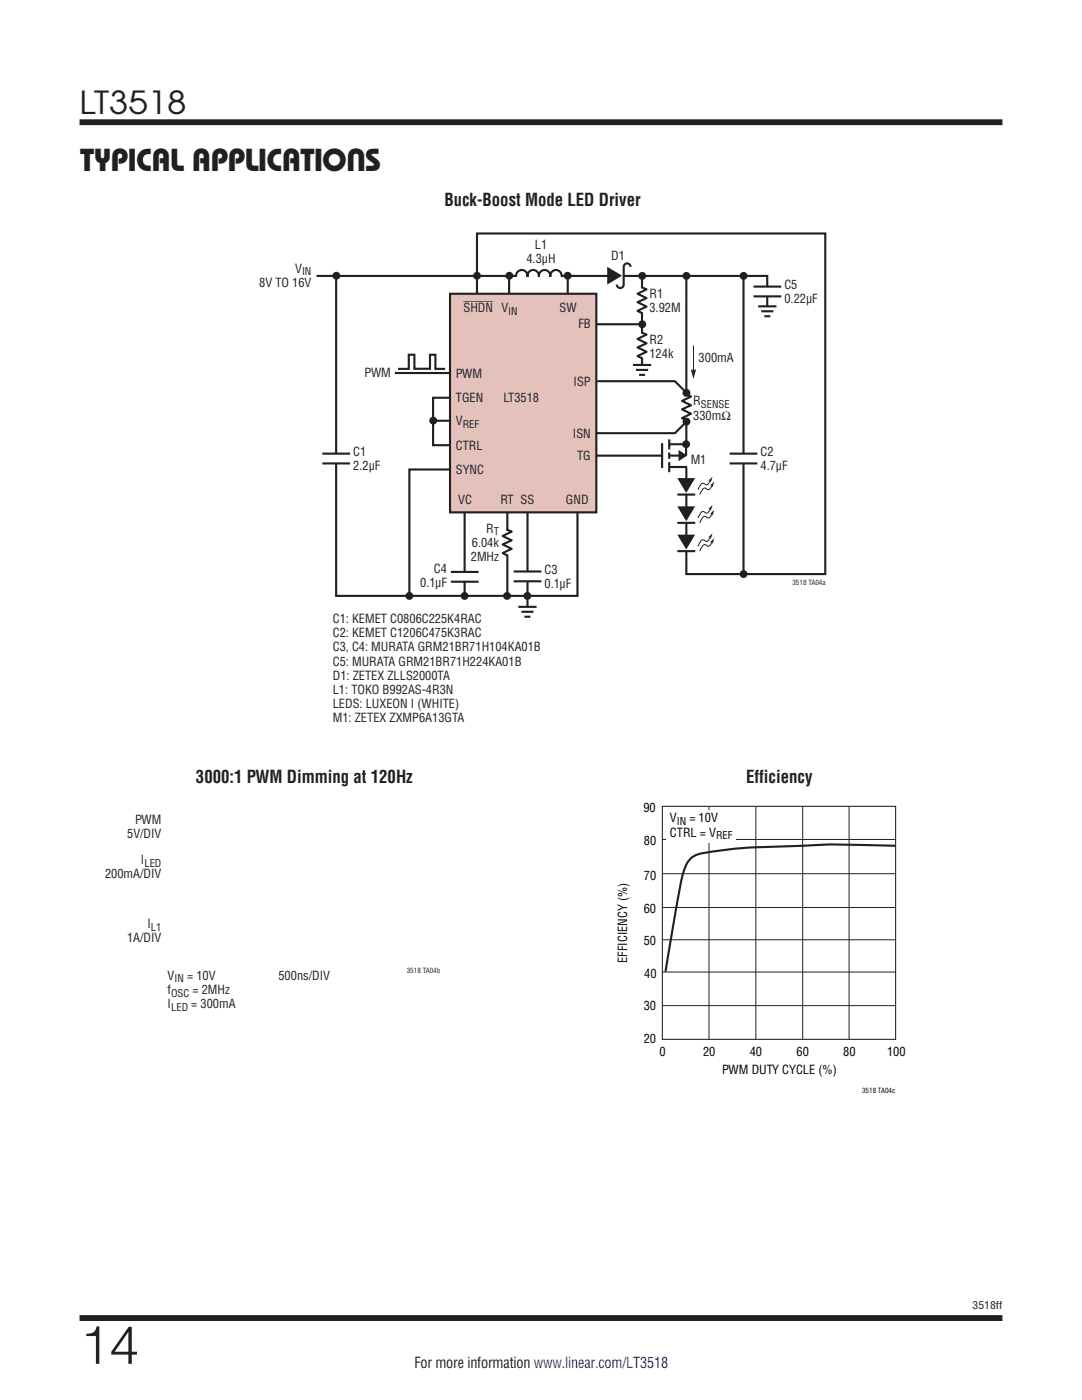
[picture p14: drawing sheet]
<svg xmlns="http://www.w3.org/2000/svg" width="216mm" height="279mm" viewBox="0 0 216 279" stroke-linecap="round" stroke-linejoin="round" font-family="sans-serif">
<defs><g id="words">
<text font-size="10.6" fill="#231f20" x="15.9" y="272.2">14</text>
<g font-size="6.3" fill="#231f20">
<text x="15.9" y="22.8">LT3518</text>
<text x="16" y="34.1">Typical Applications</text>
</g>
<g font-size="3.5" fill="#231f20">
<text x="88.7" y="41.2">Buck-Boost Mode LED Driver</text>
<text x="39.1" y="156.2">3000:1 PWM Dimming at 120Hz</text>
<text x="148.9" y="156.2">Efficiency</text>
</g>
<text font-size="3" fill="#231f20" x="82.7" y="273.1">For more information www.linear.com/LT3518</text>
<g font-size="2.5" fill="#231f20">
<text x="105.1" y="52.6">4.3µH</text>
<text x="106.7" y="49.8">L1</text>
<text x="121.9" y="51.9">D1</text>
<text x="51.7" y="57.3">8V TO 16V</text>
<text x="58.9" y="54.4">V</text>
<text x="129.6" y="59.4">R1</text>
<text x="156.5" y="57.7">C5</text>
<text x="92.5" y="62.3">SHDN V</text>
<text x="111.7" y="62.3">SW</text>
<text x="115.4" y="65.5">FB</text>
<text x="129.6" y="62.2">3.92M</text>
<text x="156.5" y="60.5">0.22µF</text>
<text x="129.6" y="68.6">R2</text>
<text x="129.6" y="71.4">124k</text>
<text x="72.7" y="75.3">PWM</text>
<text x="90.9" y="75.5">PWM</text>
<text x="114.5" y="77">ISP</text>
<text x="139.4" y="72.3">300mA</text>
<text x="91" y="80.1">TGEN</text>
<text x="100.5" y="80.2">LT3518</text>
<text x="138.3" y="80.9">R</text>
<text x="138.3" y="83.7">330mΩ</text>
<text x="91" y="84.8">V</text>
<text x="91" y="89.8">CTRL</text>
<text x="114.3" y="87.3">ISN</text>
<text x="70.5" y="91">C1</text>
<text x="70.5" y="93.8">2.2µF</text>
<text x="91" y="94.6">SYNC</text>
<text x="115.1" y="91.8">TG</text>
<text x="137.8" y="92.5">M1</text>
<text x="151.8" y="91">C2</text>
<text x="151.8" y="93.8">4.7µF</text>
<text x="91.4" y="100.5">VC</text>
<text x="99.8" y="100.5">RT SS</text>
<text x="112.9" y="100.5">GND</text>
<text x="97" y="106.3">R</text>
<text x="93.9" y="112">2MHz</text>
<text x="94.2" y="109.2">6.04k</text>
<text x="83.8" y="117.2">0.1µF</text>
<text x="86.6" y="114.4">C4</text>
<text x="108.7" y="114.5">C3</text>
<text x="108.7" y="117.3">0.1µF</text>
<text x="66.4" y="124.4">C1: KEMET C0806C225K4RAC</text>
<text x="66.4" y="127.2">C2: KEMET C1206C475K3RAC</text>
<text x="66.4" y="130">C3, C4: MURATA GRM21BR71H104KA01B</text>
<text x="66.4" y="132.8">C5: MURATA GRM21BR71H224KA01B</text>
<text x="66.4" y="135.7">D1: ZETEX ZLLS2000TA</text>
<text x="66.4" y="138.5">L1: TOKO B992AS-4R3N</text>
<text x="66.4" y="141.3">LEDS: LUXEON I (WHITE)</text>
<text x="66.4" y="144.1">M1: ZETEX ZXMP6A13GTA</text>
<text x="25.4" y="167.3">5V/DIV</text>
<text x="27" y="164.5">PWM</text>
<text x="28.1" y="172.4">I</text>
<text x="21" y="175.3">200mA/DIV</text>
<text x="29.4" y="185.2">I</text>
<text x="25.4" y="188">1A/DIV</text>
<text x="33.5" y="195.5">V</text>
<text x="37.3" y="195.5">= 10V</text>
<text x="55.6" y="195.5">500ns/DIV</text>
<text x="33.5" y="201.2">I</text>
<text x="33.5" y="198.4">f</text>
<text x="38.2" y="201.2">= 300mA</text>
<text x="38.4" y="198.4">= 2MHz</text>
</g>
<g font-size="2.5">
<text x="128.4" y="162">90</text>
<text x="133.7" y="164.1">V</text>
<text x="133.7" y="167">CTRL = V</text>
<text x="137.6" y="164.1">= 10V</text>
<text x="128.5" y="168.6">80</text>
<text x="128.5" y="175.5">70</text>
<text x="128.4" y="182.1">60</text>
<text x="128.4" y="188.6">50</text>
<text x="125.2" y="192.1" transform="rotate(-90 125.2 192.1)">EFFICIENCY (%)</text>
<text x="128.6" y="195.2">40</text>
<text x="128.5" y="201.6">30</text>
<text x="128.5" y="208.1">20</text>
<text x="131.6" y="210.7">0</text>
<text x="140.3" y="210.7">20</text>
<text x="144.1" y="214.4">PWM DUTY CYCLE (%)</text>
<text x="149.6" y="210.7">40</text>
<text x="158.9" y="210.7">60</text>
<text x="168.3" y="210.7">80</text>
<text x="177" y="210.7">100</text>
</g>
<g font-size="2.1" fill="#231f20">
<text x="60.3" y="55">IN</text>
<text x="101.4" y="62.9">IN</text>
<text x="139.8" y="81.5">SENSE</text>
<text x="92.3" y="85.4">REF</text>
<text x="98.5" y="106.9">T</text>
<text x="28.8" y="173">LED</text>
<text x="30.1" y="185.7">L1</text>
<text x="34.8" y="196.1">IN</text>
<text x="34.1" y="198.9">OSC</text>
<text x="34.1" y="201.7">LED</text>
<text x="194.1" y="261.2">3518ff</text>
</g>
<g font-size="2.1">
<text x="135.1" y="164.7">IN</text>
<text x="142.9" y="167.5">REF</text>
</g>
<g font-size="1.4" fill="#231f20">
<text x="158.1" y="116.7">3518 TA04a</text>
<text x="81.2" y="194.2">3518 TA04b</text>
</g>
<text font-size="1.4" x="172" y="218.2">3518 TA04c</text>
</g></defs>
<path d="M15.9 24.4h184.1M15.9 263h184.1" fill="none" stroke="#231f20" stroke-width="1.2" stroke-linecap="butt"/>
<g fill="none" stroke="#231f20" stroke-width=".42">
<path d="M63.2 55.1h89.9v7M67.1 55.3v63.6h48.1v-18.4M128.1 55.2v18.4M137 55.1v59.5h27.7v-68h-69.5v12.1M148.4 55.1v59.5M78.8 74.4h11.6M90.6 79.4h-4.2v9.4h4.3M86.4 84h4.1M90.5 90.9h41.5M90.7 93.7h-9v25.3M132.1 88.4v5M133.5 90.3v1.3"/>
<path d="M133.5 87.7v2M133.6 93.2h3.5M133.6 88.7h3.5M136.9 88.6v2.3M92.7 101v17.7M101.2 100.5v18.2M105.3 100.5v21"/>
</g>
<path d="M136.9 88.7v4.5" fill="none" stroke="#fff" stroke-width="1.1" stroke-linecap="butt"/>
<circle cx="136.9" cy="88.7" r=".79" fill="#231f20"/>
<path d="M133.5 92.2v2M133.6 90.9h2.2" fill="none" stroke="#231f20" stroke-width=".42"/>
<path d="M135.6 90.2l1.1 .7-1.1 .7z" fill="#231f20"/>
<path d="M135.6 90.2l1.1 .7-1.1 .7z" fill="none" stroke="#231f20" stroke-width=".49"/>
<path d="M128.1 57.5v4.8M128.1 66.5v4.9M101.2 105.9v4.8" fill="none" stroke="#fff" stroke-width="1.1" stroke-linecap="butt"/>
<path d="M128 57.3l1 .4-1.8 .9 1.8 .9-1.8 .8 1.8 .9-1.8 .8 1 .5M128 66.3l1 .5-1.8 .8 1.8 .9-1.8 .8 1.8 .9-1.8 .9 1 .4M101.1 105.7l1 .4-1.8 .9 1.8 .8-1.8 .9 1.8 .8-1.8 .9 1 .5" fill="none" stroke="#231f20" stroke-width=".42"/>
<path d="M141.7 95.9l-.5 .8h-.4a.55 .55 0 0 0-.9-.1l-.6 1.1" fill="none" stroke="#231f20" stroke-width=".2"/>
<path d="M141.3 95.9l.9-.7-.3 1.1-.2-.3z" fill="#231f20"/>
<path d="M142.1 96.8l-.6 .9h-.4a.55 .55 0 0 0-.8-.2l-.7 1.2" fill="none" stroke="#231f20" stroke-width=".2"/>
<path d="M141.7 96.9l.8-.8-.3 1.1-.2-.3z" fill="#231f20"/>
<path d="M136.9 96.5v2.2" fill="none" stroke="#fff" stroke-width="1.1" stroke-linecap="butt"/>
<path d="M135.1 95.4h3.6l-1.8 3z" fill="#231f20"/>
<path d="M138.7 98.7h-3.5" fill="none" stroke="#231f20" stroke-width=".42"/>
<g fill="#231f20">
<circle cx="95.2" cy="55" r=".79"/>
<circle cx="67.1" cy="55" r=".79"/>
<circle cx="101.6" cy="55" r=".79"/>
<circle cx="113.3" cy="55" r=".79"/>
<circle cx="148.4" cy="114.6" r=".79"/>
<circle cx="137" cy="55.1" r=".79"/>
<circle cx="128.1" cy="55.1" r=".79"/>
<circle cx="128.1" cy="64.7" r=".79"/>
<circle cx="148.4" cy="55.1" r=".79"/>
</g>
<path d="M141.7 101.5l-.5 .9-.4-.1a.55 .55 0 0 0-.9-.1l-.6 1.2" fill="none" stroke="#231f20" stroke-width=".2"/>
<path d="M141.3 101.6l.9-.8-.3 1.1-.2-.3z" fill="#231f20"/>
<path d="M142.1 102.5l-.6 .8h-.4a.55 .55 0 0 0-.8-.1l-.7 1.1" fill="none" stroke="#231f20" stroke-width=".2"/>
<path d="M141.7 102.6l.8-.8-.3 1.1-.2-.3z" fill="#231f20"/>
<path d="M136.9 102.1v2.2" fill="none" stroke="#fff" stroke-width="1.1" stroke-linecap="butt"/>
<path d="M135.1 101.1h3.6l-1.8 2.9z" fill="#231f20"/>
<path d="M138.7 104.3h-3.5" fill="none" stroke="#231f20" stroke-width=".42"/>
<path d="M141.7 107.2l-.5 .8h-.4a.55 .55 0 0 0-.9-.1l-.6 1.1" fill="none" stroke="#231f20" stroke-width=".2"/>
<path d="M141.3 107.2l.9-.8-.3 1.2-.2-.4z" fill="#231f20"/>
<path d="M142.1 108.1l-.6 .9h-.4a.55 .55 0 0 0-.8-.2l-.7 1.2" fill="none" stroke="#231f20" stroke-width=".2"/>
<path d="M141.7 108.2l.8-.8-.3 1.1-.2-.3z" fill="#231f20"/>
<path d="M136.9 107.7v2.2" fill="none" stroke="#fff" stroke-width="1.1" stroke-linecap="butt"/>
<path d="M135.1 106.7h3.6l-1.8 3z" fill="#231f20"/>
<path d="M102.5 114.1h5.5M102.5 116h5.5M138.7 110h-3.5" fill="none" stroke="#231f20" stroke-width=".42"/>
<path d="M105.3 114.1v1.9" fill="none" stroke="#fff" stroke-width="1.1" stroke-linecap="butt"/>
<g fill="#231f20">
<circle cx="105.2" cy="118.9" r=".79"/>
<circle cx="101.2" cy="118.9" r=".79"/>
<circle cx="92.7" cy="118.9" r=".79"/>
<circle cx="81.7" cy="118.9" r=".79"/>
<circle cx="86.4" cy="83.9" r=".79"/>
</g>
<path d="M101.6 55v7.2M113.3 55v7.1" fill="none" stroke="#231f20" stroke-width=".42"/>
<path d="M138.4 68.9v5.3" fill="none" stroke="#231f20" stroke-width=".2"/>
<path d="M137.8 73.6l.6 .4 .5-.4-.5 2z" fill="#231f20"/>
<path d="M89.8 58.6h29.2v43.7h-29.2z" fill="#e5c1bc"/>
<path d="M89.8 58.6h29.2v43.7h-29.2zM103 55.2a1.16 1.16 0 0 1 1.1-1.3 1.16 1.16 0 0 1 1.2 1.3 1.15 1.15 0 0 1 1.1-1.3 1.15 1.15 0 0 1 1.1 1.3 1.15 1.15 0 0 1 1.2-1.3 1.15 1.15 0 0 1 1.1 1.3 1.16 1.16 0 0 1 1.1-1.3 1.16 1.16 0 0 1 1.2 1.3M150.3 57.2h5.6M150.3 59.2h5.6M64.3 90.5h5.6M64.3 92.5h5.6M145.6 90.5h5.5M145.6 92.5h5.5M90 114.1h5.5M90 116.1h5.5" fill="none" stroke="#231f20" stroke-width=".42"/>
<path d="M103.1 55.1h8.9M122.2 55h2.2M153.1 57.2v1.9M67.1 90.6v1.9M148.4 90.6v1.9M92.7 114.2v1.9" fill="none" stroke="#fff" stroke-width="1.1" stroke-linecap="butt"/>
<path d="M121.2 53.2l2.9 1.8-2.9 1.8z" fill="#231f20"/>
<g fill="none" stroke="#231f20" stroke-width=".42">
<path d="M125.8 53.2a.69 .69 0 0 0-.7-.6 .69 .69 0 0 0-.6 .7v3.5a.69 .69 0 0 1-.7 .7 .69 .69 0 0 1-.7-.7M79.4 73.6h2.2v-2.8h1.1v2.8h3.1v-2.8h1.1v2.8h1.9M119.2 76.1h15.5l2.5 2.5M126.3 72.8h3.6M126.9 73.8h2.4M127.5 74.8h1.2M136.9 78.7l1 .4-1.8 .9 1.8 .9-1.8 .8 1.8 .9-1.8 .8 1 .5M151.3 61.1h3.6M151.9 62.1h2.4M152.5 63.1h1.2M137.2 83.9l-2.5 2.5h-15.8M103.4 121.1h3.7"/>
<path d="M104 122.1h2.5M104.6 123.1h1.2"/>
</g>
<path d="M128.1 72.9v2.2M137 78.9v4.8M153.1 61.2v2.2M105.2 121.1v2.2" fill="none" stroke="#fff" stroke-width="1.1" stroke-linecap="butt"/>
<g fill="#231f20">
<circle cx="137" cy="78.4" r=".79"/>
<circle cx="137" cy="84.1" r=".79"/>
</g>
<path d="M119 64.7h9.3M178.7 168.8a166.3 166.3 0 0 0-18.8 0 128.4 128.4 0 0 0-19.8 1.5 4.2 4.2 0 0 0-3.6 3.3 283.5 283.5 0 0 0-3.7 20.3" fill="none" stroke="#231f20" stroke-width=".42"/>
<path d="M132.2 160.9h46.5v46.5h-46.5z" fill="none" stroke="#231f20" stroke-width=".21"/>
<path d="M132.2 167.5h46.4M132.2 174.4h46.5M141.5 161v46.4M150.8 161v46.4M160.2 161v46.4M169.4 161v46.4M132.2 181.1h46.5M132.2 187.6h46.5M132.2 194h46.5M132.2 200.7h46.5" fill="none" stroke="#231f20" stroke-width=".2"/>
<path d="M132.9 161.6h13.8v6.6h-13.8z" fill="#fff"/>
<use href="#words"/>
</svg>
